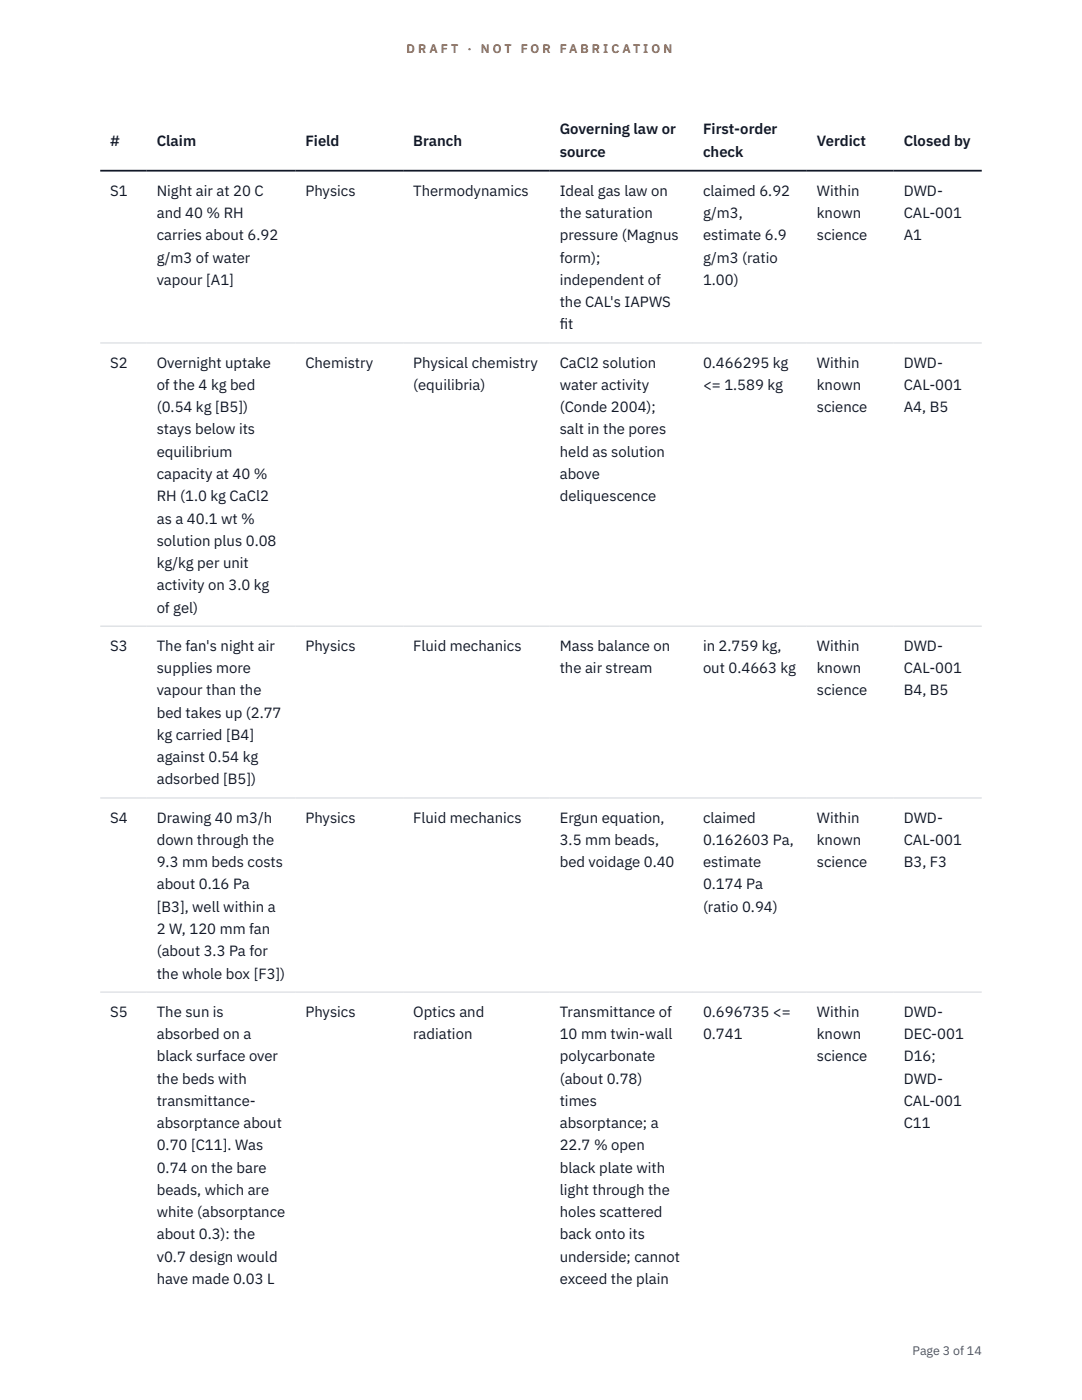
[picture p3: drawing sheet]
<svg xmlns="http://www.w3.org/2000/svg" width="216mm" height="279mm" viewBox="0 0 216 279" stroke-linecap="round" stroke-linejoin="round" font-family="sans-serif">
<defs><g id="words">
<g font-size="3" fill="#111827">
<text x="22" y="29.1">#</text>
<text x="31.3" y="29.1">Claim</text>
<text x="60.9" y="29.1">Field</text>
<text x="82.4" y="29.1">Branch</text>
<text x="111.7" y="26.8">Governing law or</text>
<text x="140.3" y="26.8">First-order</text>
<text x="163" y="29.1">Verdict</text>
<text x="180.3" y="29.1">Closed by</text>
<text x="111.7" y="31.3">source</text>
<text x="140.3" y="31.3">check</text>
<text x="22" y="39.1">S1</text>
<text x="31.3" y="39.1">Night air at 20 C</text>
<text x="60.9" y="39.1">Physics</text>
<text x="82.4" y="39.1">Thermodynamics</text>
<text x="111.7" y="39.1">Ideal gas law on</text>
<text x="140.3" y="39.1">claimed 6.92</text>
<text x="163" y="39.1">Within</text>
<text x="180.3" y="39.1">DWD-</text>
<text x="31.3" y="43.5">and 40 % RH</text>
<text x="31.3" y="48">carries about 6.92</text>
<text x="111.7" y="43.5">the saturation</text>
<text x="111.7" y="48">pressure (Magnus</text>
<text x="140.3" y="43.5">g/m3,</text>
<text x="140.3" y="48">estimate 6.9</text>
<text x="163" y="43.5">known</text>
<text x="163" y="48">science</text>
<text x="180.3" y="43.5">CAL-001</text>
<text x="180.3" y="48">A1</text>
<text x="31.3" y="52.4">g/m3 of water</text>
<text x="111.7" y="52.4">form);</text>
<text x="140.3" y="52.4">g/m3 (ratio</text>
<text x="31.3" y="56.9">vapour [A1]</text>
<text x="111.7" y="56.9">independent of</text>
<text x="140.3" y="56.9">1.00)</text>
<text x="111.7" y="61.3">the CAL's IAPWS</text>
<text x="111.7" y="65.7">f</text>
<text x="111.7" y="65.7">it</text>
<text x="22" y="73.4">S2</text>
<text x="31.3" y="73.4">Overnight uptake</text>
<text x="31.3" y="77.8">of the 4 kg bed</text>
<text x="60.9" y="73.4">Chemistry</text>
<text x="82.4" y="73.4">Physical chemistry</text>
<text x="82.4" y="77.8">(equilibria)</text>
<text x="111.7" y="73.4">CaCl2 solution</text>
<text x="111.7" y="77.8">water activity</text>
<text x="140.3" y="73.4">0.466295 kg</text>
<text x="140.3" y="77.8">&lt;= 1.589 kg</text>
<text x="163" y="73.4">Within</text>
<text x="163" y="77.8">known</text>
<text x="180.3" y="73.4">DWD-</text>
<text x="180.3" y="77.8">CAL-001</text>
<text x="31.3" y="82.3">(0.54 kg [B5])</text>
<text x="111.7" y="82.3">(Conde 2004);</text>
<text x="163" y="82.3">science</text>
<text x="180.3" y="82.3">A4, B5</text>
<text x="31.3" y="86.7">stays below its</text>
<text x="111.7" y="86.7">salt in the pores</text>
<text x="31.3" y="91.1">equilibrium</text>
<text x="31.3" y="95.6">capacity at 40 %</text>
<text x="111.7" y="91.1">held as solution</text>
<text x="111.7" y="95.6">above</text>
<text x="31.3" y="100">RH (1.0 kg CaCl2</text>
<text x="111.7" y="100">deliquescence</text>
<text x="31.3" y="104.5">as a 40.1 wt %</text>
<text x="31.3" y="108.9">solution plus 0.08</text>
<text x="31.3" y="113.4">kg/kg per unit</text>
<text x="31.3" y="117.8">activity on 3.0 kg</text>
<text x="31.3" y="122.3">of gel)</text>
<text x="22" y="129.9">S3</text>
<text x="31.3" y="129.9">The fan's night air</text>
<text x="60.9" y="129.9">Physics</text>
<text x="82.4" y="129.9">Fluid mechanics</text>
<text x="111.7" y="129.9">Mass balance on</text>
<text x="140.3" y="129.9">in 2.759 kg,</text>
<text x="163" y="129.9">Within</text>
<text x="180.3" y="129.9">DWD-</text>
<text x="31.3" y="134.3">supplies more</text>
<text x="111.7" y="134.3">the air stream</text>
<text x="140.3" y="134.3">out 0.4663 kg</text>
<text x="163" y="134.3">known</text>
<text x="180.3" y="134.3">CAL-001</text>
<text x="31.3" y="138.8">vapour than the</text>
<text x="31.3" y="143.2">bed takes up (2.77</text>
<text x="163" y="138.8">science</text>
<text x="180.3" y="138.8">B4, B5</text>
<text x="31.3" y="147.7">kg carried [B4]</text>
<text x="31.3" y="152.1">against 0.54 kg</text>
<text x="31.3" y="156.6">adsorbed [B5])</text>
<text x="22" y="164.2">S4</text>
<text x="31.3" y="164.2">Drawing 40 m3/h</text>
<text x="60.9" y="164.2">Physics</text>
<text x="82.4" y="164.2">Fluid mechanics</text>
<text x="111.7" y="164.2">Ergun equation,</text>
<text x="140.3" y="164.2">claimed</text>
<text x="163" y="164.2">Within</text>
<text x="180.3" y="164.2">DWD-</text>
<text x="31.3" y="168.6">down through the</text>
<text x="31.3" y="173.1">9.3 mm beds costs</text>
<text x="111.7" y="168.6">3.5 mm beads,</text>
<text x="111.7" y="173.1">bed voidage 0.40</text>
<text x="140.3" y="168.6">0.162603 Pa,</text>
<text x="140.3" y="173.1">estimate</text>
<text x="163" y="168.6">known</text>
<text x="163" y="173.1">science</text>
<text x="180.3" y="168.6">CAL-001</text>
<text x="180.3" y="173.1">B3, F3</text>
<text x="31.3" y="177.5">about 0.16 Pa</text>
<text x="140.3" y="177.5">0.174 Pa</text>
<text x="31.3" y="182">[B3], well within a</text>
<text x="140.3" y="182">(ratio 0.94)</text>
<text x="31.3" y="186.4">2 W, 120 mm fan</text>
<text x="31.3" y="190.8">(about 3.3 Pa for</text>
<text x="31.3" y="195.3">the whole box [F3])</text>
<text x="22" y="202.9">S5</text>
<text x="31.3" y="202.9">The sun is</text>
<text x="60.9" y="202.9">Physics</text>
<text x="82.4" y="202.9">Optics and</text>
<text x="111.7" y="202.9">Transmittance of</text>
<text x="140.3" y="202.9">0.696735 &lt;=</text>
<text x="163" y="202.9">Within</text>
<text x="180.3" y="202.9">DWD-</text>
<text x="31.3" y="207.4">absorbed on a</text>
<text x="82.4" y="207.4">radiation</text>
<text x="111.7" y="207.4">10 mm twin-wall</text>
<text x="140.3" y="207.4">0.741</text>
<text x="163" y="207.4">known</text>
<text x="180.3" y="207.4">DEC-001</text>
<text x="31.3" y="211.8">black surface over</text>
<text x="111.7" y="211.8">polycarbonate</text>
<text x="163" y="211.8">science</text>
<text x="180.3" y="211.8">D16;</text>
<text x="31.3" y="216.2">the beds with</text>
<text x="31.3" y="220.7">transmittance-</text>
<text x="111.7" y="216.2">(about 0.78)</text>
<text x="111.7" y="220.7">times</text>
<text x="180.3" y="216.2">DWD-</text>
<text x="180.3" y="220.7">CAL-001</text>
<text x="31.3" y="225.1">absorptance about</text>
<text x="111.7" y="225.1">absorptance; a</text>
<text x="180.3" y="225.1">C11</text>
<text x="31.3" y="229.6">0.70 [C11]. Was</text>
<text x="111.7" y="229.6">22.7 % open</text>
<text x="31.3" y="234">0.74 on the bare</text>
<text x="31.3" y="238.5">beads, which are</text>
<text x="111.7" y="234">black plate with</text>
<text x="111.7" y="238.5">light through the</text>
<text x="31.3" y="242.9">white (absorptance</text>
<text x="111.7" y="242.9">holes scattered</text>
<text x="31.3" y="247.4">about 0.3): the</text>
<text x="31.3" y="251.8">v0.7 design would</text>
<text x="111.7" y="247.4">back onto its</text>
<text x="111.7" y="251.8">underside; cannot</text>
<text x="31.3" y="256.3">have made 0.03 L</text>
<text x="111.7" y="256.3">exceed the plain</text>
</g>
<g font-size="2.5" fill="#b45309">
<text x="81.1" y="10.5">D R A F T</text>
<text x="93.3" y="10.5">·</text>
<text x="95.9" y="10.5">N O T</text>
<text x="103.9" y="10.5">F O R</text>
<text x="111.7" y="10.5">F A B R I C A T I O N</text>
</g>
<text font-size="2.5" fill="#4b5563" x="182.1" y="270.3">Page 3 of 14</text>
</g></defs>
<path d="M20 68.4h175.9M20 125h175.9M20 159.3h175.9M20 198h175.9" fill="none" stroke="#d1d5db" stroke-width=".2"/>
<path d="M20 34.1h175.9" fill="none" stroke="#111827" stroke-width=".35"/>
<use href="#words"/>
</svg>
